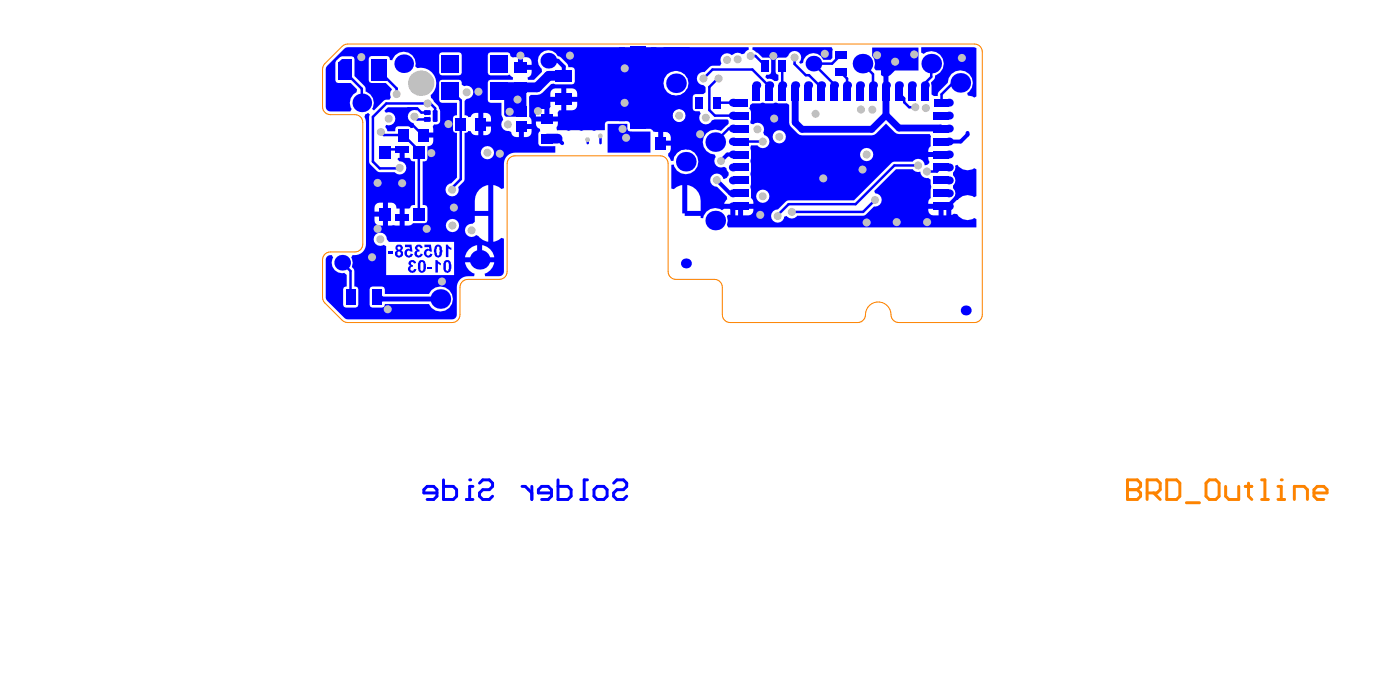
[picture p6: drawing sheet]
<svg xmlns="http://www.w3.org/2000/svg" width="237mm" height="117mm" viewBox="0 0 237 117" stroke-linecap="round" stroke-linejoin="round" font-family="sans-serif">
<path d="M55.1 10.8l2.9-2.9 .6-.4h.4h106.3a1.33 1.33 0 0 1 1.3 1.3v44.5a1.33 1.33 0 0 1-1.3 1.4h-12.9a1.48 1.48 0 0 1-1.3-1.8 2.19 2.19 0 0 0-2.6-1.7 2.19 2.19 0 0 0-1.8 2.4 1.33 1.33 0 0 1-1.3 1.1h-21.6a1.33 1.33 0 0 1-1.3-1.4v-4.6a1.33 1.33 0 0 0-1.3-1.3h-6.6a1.33 1.33 0 0 1-1.3-1.4v-18.3a1.33 1.33 0 0 0-1.3-1.3h-24.7a1.33 1.33 0 0 0-1.3 1.3v18.3a1.33 1.33 0 0 1-1.3 1.4h-5.4a1.33 1.33 0 0 0-1.3 1.3v4.6a1.33 1.33 0 0 1-1.3 1.4h-17.7l-.7-.2-3.2-3.1-.4-.6v-6.8a1.33 1.33 0 0 1 1.3-1.3h4.2a1.33 1.33 0 0 0 1.3-1.3v-20.6a1.33 1.33 0 0 0-1.3-1.4h-4.2a1.33 1.33 0 0 1-1.3-1.3v-6.4l.2-.6z" fill="none" stroke="#fd8300" stroke-width=".17"/>
<path d="M191.2 81.3v3.4h1.7l.5-.6v-.5l-.5-.6h-1.7" fill="none" stroke="#fd8300" stroke-width=".5"/>
<circle cx="191.2" cy="83" r=".25" fill="#fd8300"/>
<g fill="none" stroke="#fd8300" stroke-width=".5">
<path d="M191.2 81.3h1.7l.5 .6v.6l-.5 .5h-1.7M194.5 83.6h1.7l.6-.6v-1.1l-.6-.6h-1.7v3.4M195.6 83.6l1.2 1.1M197.9 81.3h1.6l.6 .6v2.2l-.6 .6h-1.6zM201.2 85.2h2.2M204.5 81.9l.6-.6h1.1l.5 .6v2.2l-.5 .6h-1.1l-.6-.6zM207.8 82.5v1.6l.6 .6h1.7v-2.2M211.2 82.5h1.1M211.7 81.9v2.2l.6 .6M214 81.3h.5v3.4M214 84.7h1.1M216.7 84.7h1.1"/>
<path d="M216.7 82.5h.6v2.2"/>
</g>
<circle cx="217.3" cy="81.3" r=".25" fill="#fd8300"/>
<path d="M219.5 84.7v-2.2h1.7l.5 .5v1.7M222.8 83.6h2.2v-.6l-.5-.5h-1.1l-.6 .5v1.1l.6 .6h1.1" fill="none" stroke="#fd8300" stroke-width=".5"/>
<g fill="#00f">
<path d="M85.5 14h3.7l.1 5.5-.3 .3h-3.2l-.3-.3z"/>
<path d="M105 8h6.3v14.1l-.2 .1-.8-.4h-3.4l-.2-1.1-.3-.2h-1.4z"/>
<path d="M103 21h3.4v.8l.1 .4 .3 .1h3.5v3.6h-7.3z"/>
<path d="M127.6 8h13.4l.2 .4v1.4l-.4 .3h-1.2a1.77 1.77 0 0 0-1.9-1.1 1.77 1.77 0 0 0-1.5 1.6l-.4 .2-.3-.2a1.13 1.13 0 0 0-.1-1.8 1.13 1.13 0 0 0-1.7 .7l-.4 .3h-1.3l-.3 .1-.2 .3v2l.2 .3 .3 .2v.9l-.2 .1h-.5a1.04 1.04 0 0 0-1.2-.3l-.3-.3 .1-.4 .7-.2 .2-.3v-2l-.2-.3-.3-.1h-1l-.7-.8-1-.6z"/>
<path d="M156.3 8h8.9l.4 .1v8.2l-.4 .2-.3-.2-.7-.1-.2-.4a2.11 2.11 0 0 0-.2-3.7 2.11 2.11 0 0 0-3.1 1.9l-1.5 1.5-.2 .8h-.6l-.4-.3-.1-2 .6-.7 .1-.5a2.1 2.1 0 0 0 1.2-3 2.1 2.1 0 0 0-3.2-.7l-.4-.2z"/>
<path d="M147.9 8.1h7.9v3.9h-4l-1.1 .9v1.6h-.9v-1.5l-.4-.3v-.8h-.9l-.2-.4 .1-.7-.2-.8-.3-.5z"/>
<path d="M162 28.1l.4-.2a1.99 1.99 0 0 0 2.8 .6l.4 .2v4.5l-.4 .2a1.99 1.99 0 0 0-2.8 .5h-.4l-.3-.3a1.09 1.09 0 0 0-.1-1.7v-.5a1.08 1.08 0 0 0 0-1.7v-.5a1.02 1.02 0 0 0 .4-1.1z"/>
<path d="M65.2 18.8l.6-.6h4.8l.2 .4-.2 .1a1.11 1.11 0 0 0-1.4 .8 1.11 1.11 0 0 0 .9 1.4 .6 .6 0 0 1 0 .8h-.5l-.1-.2-.3-.1h-1.7l-.3 .1-.2 .7h-1.3l-.1-.3-.3-.4 .2-.3a1.12 1.12 0 0 0 1.5-1.1 1.12 1.12 0 0 0-1.5-1z"/>
<path d="M112.5 8h14.5v.4l-.5 .3-.3 .4-.4 .1-.3-.2a1.43 1.43 0 0 0-1.4 .4 1.11 1.11 0 0 0-1.5-.1 1.11 1.11 0 0 0-.2 1.4l-.3 .4-1.5 .1-1.1 1h-.2a1.13 1.13 0 0 0-1.1 1.1 1.13 1.13 0 0 0 1.1 1.1l.3 .4v.9l-.3 .3h-1.4l-.3 .1-.1 .3v2l.1 .3 .3 .2h.7l.2 .4-.1 .2a1.13 1.13 0 0 0 .6 1.5 1.13 1.13 0 0 0 1.4-.6l.5-.2h2.2l.2 .2v.6l-.2 .2-1.1 1-.2-.1a2.12 2.12 0 0 0-2.9 1.5 2.12 2.12 0 0 0 2 2.6l.2 .4a1.11 1.11 0 0 0 0 1.4 1.11 1.11 0 0 0 1.3 .3l.5 .2v.3l.4 .4v.5a.84 .84 0 0 1-1 .6 1.12 1.12 0 0 0-1.2-.9 1.12 1.12 0 0 0-1 1.3 1.12 1.12 0 0 0 1.2 1l1.7 1.6v.5l-.5 .8h1.5v.4h.4v1.5h.5v-1.5h.4v-.4h2.2a.91 .91 0 0 0-.5-1l.1-1.5-.2-.4 .2-.4v-1.4l-.2-.4 .2-.4v-1.4l-.2-.4 .2-.4v-1.4l-.2-.4 .2-.5h1.1l.1 .2a1.12 1.12 0 0 0 1.7-.2 1.12 1.12 0 0 0-.7-1.7l-.2-.4 .1-.1a1.12 1.12 0 0 0-.4-1.4 1.12 1.12 0 0 0-1.4 .1l-.4-.2-.1-.2 .2-.4v-1.4l-.3-.5 .1-.6 .4-.3h1.3l.6-.1a3.4 3.4 0 0 0 2.2 0l.3 .1h1.4l.4 .3 .1 3.4a3.3 3.3 0 0 0 2.1 1.7h11.8l.8-.3 1.7-1.6 1.8 1.7h5.6l.2 .4v1.7l-.4 .4-.1 .6h2.2v.8h-2.2l.2 1-.4 .4h-.4l-.1-.4a1.11 1.11 0 0 0-1.9-.2h-3.4l-6.6 6.6h-11.1l-.4 .2-1.4 1.3a1.12 1.12 0 0 0-1.1 1.1 1.12 1.12 0 0 0 1 1.1 1.12 1.12 0 0 0 1.2-1l.4-.1a1.08 1.08 0 0 0 1.8 0h11.2l.4-.2 1.4-1.4a1.11 1.11 0 0 0 1.3-1 1.11 1.11 0 0 0-1.1-1.2l-.1-.4 3.6-3.7h2.9a1.05 1.05 0 0 0 1.3 .4 1.09 1.09 0 0 0 1.3 1.1l.4 .3 .1 1.2-.1 .4 .1 1.5a.91 .91 0 0 0-.5 1h2.2v.4h.4v1.5h.5v-1.5h.8v1.4l.5-.2 .5 .1a2 2 0 0 0 2.9 .7l.4 .1v1.5h-42.1l-.2-.5 .1-.7-.1-.8 .3-.2h.3v-1h-1.1l-.4 .2-.3-.2a2.08 2.08 0 0 0-2.9 1.6h-.4v-.4h-2.7v-.4h-.4v-4.8l-.9 .3-.5 .4-.5-.1v-4.1h.5a2.12 2.12 0 0 0 3.4 1.1 2.12 2.12 0 0 0-.4-3.5 2.12 2.12 0 0 0-3.1 1.8h-.4l-.5-.9v-.4l.4-.4 .1-.3v-2.1l-.1-.3-.4-.4v-6.3l.4-.2a2.11 2.11 0 0 0 3.1-1.9 2.11 2.11 0 0 0-3.1-1.9l-.4-.2v-2.7l-.9-.9zM114 19.6a1.15 1.15 0 0 0 2.3 0 1.15 1.15 0 0 0-2.3 0zM131 23.2a1.15 1.15 0 0 0 2.3 0 1.15 1.15 0 0 0-2.3 0zM145.8 26.2a1.15 1.15 0 0 0 2.3 0 1.15 1.15 0 0 0-2.3 0zM128.2 33.3a1.15 1.15 0 0 0 2.3 0 1.15 1.15 0 0 0-2.3 0zM116.5 31.4v4.4h2.3v-1.8a2.65 2.65 0 0 0-2.3-2.6zM157.4 35.4a.92 .92 0 0 0 .9 1.1h.9v-1.1zM126 35.4v1.1h.9a.9 .9 0 0 0 .9-1.1z"/>
<path d="M55.5 11.1l2.9-2.8 .6-.3h47v.6h4.4v-.6h6.6v5.1l-.5 .1a2.12 2.12 0 0 0-3.2-.7 2.12 2.12 0 0 0 0 3.3 2.12 2.12 0 0 0 3.2-.8l.5 .2v9.9l-.4 .3-.3-.1-.8 .1-.7 .5-.3 .5h-1l-.1-.4a1.13 1.13 0 0 0 .4-1.3h-1.8v-.4h-.4v-1.9l-.8-.1-.2-.3-.2-.1v-.8h-2.2v-.4h-.4v-2.1h-1a.86 .86 0 0 0-.8 .9v1h-3l-.3 .2-.1 .3v1.1h-1.5l-.3 .1-.4-.1h-1.4l-.4 .1-.4-.1h-1.4l-.4 .1-.3-.1h-1.6l-.1-.4 .2-1.1h-3.7v.4a.82 .82 0 0 0 .7 .8v.5h-.2l-.1 .4v1.6l.1 .4 .3 .1h2.5v1.1h-6.9a1.86 1.86 0 0 0-1.8 1.8v4.2l-.5 .1-.4-.3-1-.3v9.6l1-.3 .4-.4 .5 .2-.1 5.7-.1 .3-.5 .3h-2.5l-.1-.4 .4-.2a2.4 2.4 0 0 0 1.2-1.7h-2.5v-.5v.5h-2.4a2.38 2.38 0 0 0 1.6 1.9l-.1 .4h-1.1a1.88 1.88 0 0 0-1.8 1.9l-.1 4.8-.1 .3-.4 .3h-18.1l-.4-.2-2.9-2.9-.2-.4v-6.7l.2-.5 .4-.1 .4-.1 .2 .5a1.73 1.73 0 0 0 .1 1.9 1.73 1.73 0 0 0 1.8 .7l.4 .3v2l-.5 .1-.1 .3v2.7l.1 .3 .3 .1h1.7l.3-.1 .2-.3v-2.7l-.2-.3-.5-.1v-2.7l-.1-.2-.3-.4 .1-.8-.2-.8 .2-.5h.4a1.86 1.86 0 0 0 1.9-1.8v-20.6l-.3-1 .2-.4 .4-.3 .3 .3-.1 .4v7.8l1.5 1.5 2.9 .2a1.12 1.12 0 0 0 1.8-.4 1.12 1.12 0 0 0-1.1-1.6l-.3-.3 .1-.2h.3v-1.5h.8v1.5h.8l.3 .4 .7 .2v7.4l-.7 .1-.3 .5h-.8v2.8h1l.4-.4h2l.4-.1 .1-.3v-2.2l-.1-.3-.7-.1v-7.4l.7-.2 .1-.3v-2.1a.88 .88 0 0 0 1-.9v-.6h-1.8v-.8h1.8l-.1-1a.66 .66 0 0 1 .8-.5l.4-.3v-.2v-1.9l-.3-.7-1.2-1.3-.1-.4 .2-.2a2.41 2.41 0 0 0 .8-1.9 2.41 2.41 0 0 0-.8-1.8 2.5 2.5 0 0 0-1.8-.8h-.6l-.3-.2a2.36 2.36 0 0 0-1.3-2.4 2 2 0 0 0-2.7 1.3h-.4l-.1-.6-.3-.1h-2.7l-.3 .1-.2 .4v3.6l.2 .3 .3 .2h2.4l1.1 1a1.16 1.16 0 0 0-.2 1.4l-.2 .4h-.6l-.4 .2-1.7 1.6-.3-.2a1.96 1.96 0 0 0-1.1-3v-.7l-.2-.2-1.7-1.7v-2.9l-.1-.3-.3-.2h-1.7l-.3 .2-.7 .6-.1 .3v3l.1 .3 .3 .2h2.2l1 1v.5l-.6 .4a1.94 1.94 0 0 0-.3 2.5l-.2 .4h-3.3l-.4-.1-.4-.4-.1-6.6zM88.7 9.7v1.3h1.5a1.09 1.09 0 0 0-.4-1.1 1.09 1.09 0 0 0-1.1-.2zM108.6 9.4v1.7h.9a.86 .86 0 0 0 .9-.9v-.8zM106 9.4v.8a.86 .86 0 0 0 .8 .9h1v-1.7zM74.6 9l-.1 .3v3l.1 .3 .3 .2h2.9l.4-.2 .1-.3v-3l-.1-.3-.4-.1h-2.9zM82.9 9l-.2 .3v3l.2 .3 .3 .2h2.9l.3-.2 .6 .5v.4h-3.8l-.3 .2-.2 .3v3l.2 .3 .3 .1h1.8v2.1l.3 .8a1.11 1.11 0 0 0-.2 1.3 1.11 1.11 0 0 0 1.2 .6 1.04 1.04 0 0 1 .6 .8l.3 .2h.8v-1.8h.4v-.4h1.7a1.12 1.12 0 0 0-.4-1.2v-3.4l.3-.3 1.6-.1 1.9-1.7 .4-.1 .3 .1h2.8l.3-.1 .2-.4v-1.9l-.2-.4-.3-.1h-.6v-.1a2.75 2.75 0 0 0-1.5-1.7l-.3-.1a1.77 1.77 0 0 0-2.7-.6 1.77 1.77 0 0 0 0 2.7v.6l-1.3 1.3h-1.1v-.4a.94 .94 0 0 0 .7-1.3h-1.9v-.4h-.5v-1.7h-.6a.65 .65 0 0 1-.8-.7l-.3-.1h-2.9zM96 15v1.4h1.9a1.06 1.06 0 0 0-.9-1.4zM93.6 15.2l-.2 .3-.1 .9h1.9v-1.4h-1zM96 17.3v1.4h1a1.02 1.02 0 0 0 .9-1.4zM93.3 17.3l.1 .8-.2 .3v1.4h1.4a.89 .89 0 0 1 .2-1.1h.4v-1.4zM91.1 18.7l-.1 .3-.1 .8h1.4v-1.3h-.9zM108.6 18.6v1.6h1.8v-.7a.86 .86 0 0 0-.9-.9zM82 19.1v1.5h1.3a1.09 1.09 0 0 0-.2-1.1 1.09 1.09 0 0 0-1.1-.4zM114 19.6a1.15 1.15 0 0 0 2.3 0 1.15 1.15 0 0 0-2.3 0zM82 21.5v1.4a1.09 1.09 0 0 0 1.1-.3 1.09 1.09 0 0 0 .2-1.1zM74.6 13.7l-.1 .3v3l.1 .3 .3 .1h2.6v2.1l-.5 .2-.2 .3v2.1l.2 .3 .5 .1v7.6l-1 1a1.12 1.12 0 0 0-.9 1.3 1.12 1.12 0 0 0 1.4 .8 1.12 1.12 0 0 0 .7-1.5l.9-.9 .2-.4v-7.9l.5-.1 .1-.2h.4a.95 .95 0 0 0 1.3 .7v-3.8a1 1 0 0 0-1.3 .7l-.4 .1-.1-.2-.5-.2v-2.4a.81 .81 0 0 1 .8-.4 1.13 1.13 0 0 0 .6-1.5 1.13 1.13 0 0 0-1.5-.6l-.4-.2-.1-.7-.4-.2h-2.9zM88.8 21.9v1.3a1.05 1.05 0 0 0 1.1-.2 1.05 1.05 0 0 0 .2-1.1zM112.5 22.4v1.4h1.3a1.09 1.09 0 0 0-.2-1.1 1.09 1.09 0 0 0-1.1-.3zM81.5 25.9a1.15 1.15 0 0 0 2.3 0 1.15 1.15 0 0 0-2.3 0zM81.3 32.1l-.4 .6-.3 .6-.1 2.5h2.3v-4.4l-.9 .3zM63.8 34.6l-.2 .3-.1 1h1.4v-1.5h-.9zM80.5 36.6v1l-.4 .4a1.12 1.12 0 0 0-1.2 1.4 1.12 1.12 0 0 0 1.9 .4l.4 .2a2.4 2.4 0 0 0 1.6 1v-4.4zM65.8 34.4v3.8h2v-2.8h-.6a1.02 1.02 0 0 0-1.4-1zM63.5 36.7a1.17 1.17 0 0 0 .5 1.5h.9v-1.5zM75.6 38.2a1.15 1.15 0 0 0 2.3 0 1.15 1.15 0 0 0-2.3 0zM81.8 41.6v2h2a2.43 2.43 0 0 0-2-2zM79.5 42.2l-.4 .6-.2 .8h2v-2l-.8 .2zM63.7 39.8a1.11 1.11 0 0 0-.1 1.4 1.11 1.11 0 0 0 1.5 .3l.4 .2v4.9h11.5v-5.6h-11l-.4-.4a1.12 1.12 0 0 0-.7-1.1 1.12 1.12 0 0 0-1.2 .3zM62.8 48.7l-.1 .3v2.7l.1 .3 .3 .1h1.7l.3-.1 .2-.5h7.4a2.12 2.12 0 0 0 3.3 .9 2.12 2.12 0 0 0 0-3.4 2.12 2.12 0 0 0-3.3 .8h-7.4v-.8l-.2-.3-.3-.1h-1.7z"/>
</g>
<g fill="none" stroke="#00f" stroke-width=".42">
<path d="M58.3 11.8v.2l3.1 3v2.4M64.3 11.8v.3l3 2.9v.9M72.3 18.9l.2 .2h-1l-.7-.7h-1.6l-.7 .7v.6l.5 .4v.2l2.7 2.6M76.4 15.7h.4l1.3 1.3v13.4l-1.4 1.4v.4M79.1 15.6v.2M119.3 13.3l1.5-1.5h6.8l2.9 2.8v1.2M121.6 17.4h.1M121.6 17.4h3.9M121.9 13.3h-.2l-1.4 1.4v4l.9 .9h4.4M127.3 9.5h.8l1.7 1.6-.1 .1M132.7 11.2h.1M132.7 11.2v4.6"/>
<path d="M134.7 9.8v1.1l1.9 1.9h.6l2.1 2v1M137.9 10.8l3.9 3.9-.7 .7M141.1 15.4l.3 .4h-.3zM141.4 14.5v.3M142.6 12.3l1 1v2.5M142.6 9.3l-1.5 1.5h-2.4M145.8 15.8v.7M146.3 10.8l1.7 1.8v3.2M152.4 15.8l.9 .9v.6l.9 .9h1M157.9 10.8v2.2l-1.1 1.1v1.7M162.9 14h-1.3l-1.9 2v1.4M64.6 22.4l.5 .5h3.3l2.6 2.6v10.8l.3 .2"/>
<path d="M68.2 25.3h-2.3l-.5 .5M70.3 20v-.2l.5 .4h1.7M73.8 20.5v-2.1l-.8-.9h-7.5l-2.3 2.3v7.6l1.2 1.1h3.4M99.6 23.7l.1 .6M101.8 23v.1M101.8 23.1v1.2M125.6 21.8h-2l-2.3 2.3M125.6 24h3.8M148.4 33.9l-2 2h-12.1M155.7 28h-4l-6.6 6.6h-11.4l-1.8 1.9v.1M159.6 28.4l-.7 .7h-1.7M159.6 26.2h1"/>
<path d="M58 44.5l1.4 1.4v3.7"/>
</g>
<path d="M154.6 14.5v1.3M64.1 50l.7 .7h9.9" fill="none" stroke="#00f" stroke-width=".83"/>
<path d="M95.6 12.8h-2.5l-2 2h-5.6l-.9 .9M92.7 23.5h1.9" fill="none" stroke="#00f" stroke-width="1.7"/>
<path d="M88.3 14.8v1.6M88.4 16.2l-.6 .7M93 10.3h1.6l1 1v1.5M139.3 14.5v.3M94.6 23.5l.7 .8M121.6 30.5l2.2 2.3h1.8M125.6 26.2h-2.2l-1.1 1.1M164.1 31v.8l-3.2 3v.2M164.1 22.5v.3l-1.2 1.2h-3.3" fill="none" stroke="#00f" stroke-width=".66"/>
<path d="M134.9 14.5v6.3l1.1 1.1h11.8l2.5-2.4M150.2 15.8v3.7M150.3 19.5l2.2 2.2 7.1 .1" fill="none" stroke="#00f" stroke-width="1.2"/>
<path d="M159.6 21.8h.1" fill="none" stroke="#00f" stroke-width="1"/>
<g fill="#00f">
<path d="M75.6 41.5h.4l.1 .3 .4 .2v.4l-.5-.3v1.5h-.4z"/>
<path d="M72 41.5h1.1l.1 1.2h-.3a.39 .39 0 0 0-.6 .1 .39 .39 0 0 0 .4 .5l.2-.1v-.2l.4 .1a.74 .74 0 0 1-.9 .6 .74 .74 0 0 1-.5-1 .77 .77 0 0 1 .9-.5l-.1-.3h-.7z"/>
<path d="M70.5 41.7a.66 .66 0 0 1 .7-.2 .66 .66 0 0 1 .4 .6l-.3-.1a.26 .26 0 0 0-.4-.2 .26 .26 0 0 0 0 .4l.2 .1v.4a.34 .34 0 0 0-.4 .1 .34 .34 0 0 0 .2 .5 .34 .34 0 0 0 .4-.3l.4 .1a.74 .74 0 0 1-.9 .6 .74 .74 0 0 1-.5-1l.2-.2h.2l-.2-.1a.48 .48 0 0 1 0-.7z"/>
<path d="M68.7 41.5h1.1l.1 1.2h-.3a.34 .34 0 0 0-.5-.2 .34 .34 0 0 0-.1 .5v.2a.31 .31 0 0 0 .4 .1 .31 .31 0 0 0 .2-.3l.4 .1a.73 .73 0 0 1-.9 .5 .73 .73 0 0 1-.4-1l.1-.3a.48 .48 0 0 1 .7-.1l-.1-.3h-.7z"/>
<path d="M65.9 42.7h.7v.4h-.7z"/>
<path d="M73.8 44.1h.4l.2 .3 .4 .2v.4l-.5-.3v1.5h-.5z"/>
<path d="M72.4 45.3h.8v.3h-.8z"/>
<path d="M69.4 44.3a.67 .67 0 0 1 .6-.2 .67 .67 0 0 1 .5 .5l-.3 .1a.25 .25 0 0 0-.3-.3 .25 .25 0 0 0-.2 .4 .25 .25 0 0 0 .3 .1v.4a.34 .34 0 0 0-.4 .1 .34 .34 0 0 0 .2 .5 .34 .34 0 0 0 .4-.3h.4a.7 .7 0 0 1-.8 .6 .7 .7 0 0 1-.5-.9l.3-.2-.1-.1a.42 .42 0 0 1-.1-.7z"/>
<path d="M73.8 41.7v.1a1.51 1.51 0 0 0 .1 1.7 .62 .62 0 0 0 .7 .1 .62 .62 0 0 0 .3-.7l.1-.5a1.09 1.09 0 0 0-.5-.9h-.4zM74.1 41.9a.33 .33 0 0 1 .4 .1 .33 .33 0 0 1 0 .4v.3a.31 .31 0 0 1 0 .4 .31 .31 0 0 1-.3 .1l-.2-.4z"/>
<path d="M67.2 41.6l-.1 .6 .2 .3a.63 .63 0 0 0-.3 .8 .63 .63 0 0 0 .7 .4 .73 .73 0 0 0 .6-1.1l-.3-.1a.52 .52 0 0 0 .3-.6 .52 .52 0 0 0-.5-.4h-.4zM67.4 42a.27 .27 0 0 1 .5 0 .27 .27 0 0 1-.5 0zM67.4 42.7a.33 .33 0 0 1 .5 0 .33 .33 0 0 1 0 .5 .33 .33 0 0 1-.5 0z"/>
<path d="M75.3 44.3l-.1 .5a1.29 1.29 0 0 0 .4 1.4 .73 .73 0 0 0 .9-.8 1.12 1.12 0 0 0-.5-1.3h-.4zM75.7 44.4a.46 .46 0 0 1 .4 .6v.6a.3 .3 0 0 1-.4 .2 .3 .3 0 0 1-.1-.4z"/>
<path d="M71 44.3a2.19 2.19 0 0 0 0 1.7 .7 .7 0 0 0 .8 .2 .7 .7 0 0 0 .4-.8 1.32 1.32 0 0 0-.3-1.2l-.6-.1zM71.4 44.4h.3l.1 .4a1.09 1.09 0 0 1-.2 1.1l-.3-.1z"/>
</g>
<path d="M79.1 84.7h1.1M80.2 82.5h-.5v2.2M81.3 81.9l.6-.6h1.1l.5 .6v.6l-.5 .5h-1.1l-.6 .6v.5l.6 .6h1.1l.5-.6M88.5 82.5h.6l1.1 1.1M90.2 82.5v2.2M93.5 83.6h-2.2v-.6l.6-.5h1.1l.5 .5v1.1l-.5 .6h-1.1M94.6 81.3v3.4h1.7l.6-.6v-1.1l-.6-.5h-1.7M98.5 84.7h1.1M99.6 81.3h-.5v3.4M100.7 83l.6-.5h1.1l.6 .5v1.1l-.6 .6h-1.1l-.6-.6zM104.1 81.9l.5-.6h1.1l.6 .6v.6l-.6 .5h-1.1l-.5 .6v.5l.5 .6h1.1l.6-.6" fill="none" stroke="#00f" stroke-width=".5"/>
<circle cx="79.7" cy="81.3" r=".25" fill="#00f"/>
<path d="M74.1 83.6h-2.2v-.6l.5-.5h1.1l.6 .5v1.1l-.6 .6h-1.1M75.2 81.3v3.4h1.7l.5-.6v-1.1l-.5-.5h-1.7" fill="none" stroke="#00f" stroke-width=".5"/>
<g fill="#c0c0c0">
<circle cx="139.9" cy="9.1" r=".68"/>
<circle cx="148.7" cy="9.4" r=".68"/>
<circle cx="129.4" cy="24" r=".68"/>
<circle cx="81.1" cy="15.5" r=".68"/>
<circle cx="87.8" cy="16.9" r=".68"/>
<circle cx="157.9" cy="10.8" r=".68"/>
<circle cx="157.2" cy="29.1" r=".68"/>
<circle cx="155.7" cy="28" r=".68"/>
<circle cx="119.7" cy="20" r=".68"/>
<circle cx="122.3" cy="27.3" r=".68"/>
<circle cx="121.6" cy="30.5" r=".68"/>
<circle cx="115.2" cy="19.6" r=".68"/>
<circle cx="118.6" cy="17.4" r=".42"/>
<circle cx="145.8" cy="16.5" r=".42"/>
<circle cx="128.3" cy="15.8" r=".42"/>
<circle cx="159.6" cy="19.6" r=".42"/>
<circle cx="125.6" cy="28.4" r=".42"/>
<circle cx="146.3" cy="28.7" r=".68"/>
<circle cx="147" cy="26.2" r=".68"/>
<circle cx="137.1" cy="15.8" r=".42"/>
<circle cx="146" cy="18.6" r=".68"/>
<circle cx="147.9" cy="18.6" r=".68"/>
<circle cx="105.6" cy="21.9" r=".68"/>
<circle cx="105.9" cy="17.4" r=".68"/>
<circle cx="84.8" cy="26.1" r=".68"/>
<circle cx="67.3" cy="15.9" r=".68"/>
<circle cx="82.7" cy="25.9" r=".68"/>
<circle cx="106.2" cy="23.4" r=".68"/>
<circle cx="101.8" cy="23" r=".42"/>
<circle cx="99.6" cy="23.7" r=".42"/>
<circle cx="86.4" cy="18.9" r=".68"/>
<circle cx="134.3" cy="35.9" r=".68"/>
<circle cx="159.6" cy="32.8" r=".42"/>
<circle cx="159.6" cy="30.6" r=".42"/>
<circle cx="126.3" cy="30.5" r=".42"/>
<circle cx="79.1" cy="15.6" r=".68"/>
<circle cx="114.6" cy="14.1" r=".68"/>
<circle cx="65.9" cy="20.1" r=".68"/>
<circle cx="64.6" cy="22.4" r=".68"/>
<circle cx="61.4" cy="17.4" r=".68"/>
<circle cx="138.3" cy="19.3" r=".68"/>
<circle cx="128.9" cy="36.4" r=".68"/>
<circle cx="131.3" cy="20.1" r=".68"/>
<circle cx="131.2" cy="9.5" r=".68"/>
<circle cx="67.8" cy="28.5" r=".68"/>
<circle cx="105.9" cy="11.6" r=".68"/>
<circle cx="81.3" cy="44" r=".68"/>
<circle cx="74.7" cy="50.7" r=".68"/>
<circle cx="74.9" cy="47.7" r=".68"/>
<circle cx="121.3" cy="37.4" r=".68"/>
<circle cx="76" cy="21" r=".68"/>
<circle cx="76.7" cy="38.2" r=".68"/>
<circle cx="77" cy="35.2" r=".68"/>
<circle cx="64" cy="31" r=".68"/>
<circle cx="68.2" cy="31.1" r=".68"/>
<circle cx="64" cy="38.8" r=".68"/>
<circle cx="73.1" cy="26" r=".68"/>
<circle cx="86.1" cy="21.1" r=".68"/>
<circle cx="91.2" cy="18.8" r=".68"/>
<circle cx="96.7" cy="9.4" r=".68"/>
<circle cx="88.3" cy="9.4" r=".68"/>
<circle cx="63.1" cy="43.6" r=".68"/>
<circle cx="64.5" cy="40.6" r=".68"/>
<circle cx="72.4" cy="38.8" r=".68"/>
<circle cx="65.7" cy="52.4" r=".68"/>
<circle cx="162.9" cy="14" r=".68"/>
<circle cx="148.4" cy="33.9" r=".68"/>
<circle cx="152.1" cy="37.7" r=".68"/>
<circle cx="157.2" cy="37.7" r=".68"/>
<circle cx="147" cy="37.7" r=".68"/>
<circle cx="163.1" cy="9.8" r=".68"/>
<circle cx="155" cy="9.2" r=".68"/>
<circle cx="151.8" cy="10.5" r=".68"/>
<circle cx="154.6" cy="15.8" r=".42"/>
<circle cx="121.9" cy="13.3" r=".68"/>
<circle cx="123.3" cy="10.2" r=".68"/>
<circle cx="157" cy="18.3" r=".68"/>
<circle cx="155.2" cy="18.2" r=".68"/>
<circle cx="119.3" cy="13.3" r=".68"/>
<circle cx="128.5" cy="21.9" r=".68"/>
<circle cx="132.2" cy="23.2" r=".68"/>
<circle cx="131.9" cy="36.6" r=".68"/>
<circle cx="129.4" cy="33.3" r=".68"/>
<circle cx="61.3" cy="9.7" r=".68"/>
<circle cx="139.6" cy="30.2" r=".68"/>
<circle cx="118.7" cy="22.8" r=".68"/>
<circle cx="58" cy="44.5" r=".68"/>
<circle cx="76.7" cy="32.2" r=".68"/>
<circle cx="80" cy="39.1" r=".68"/>
<circle cx="116.3" cy="27.4" r=".68"/>
<circle cx="127.3" cy="9.5" r=".68"/>
<circle cx="134.7" cy="9.8" r=".68"/>
<circle cx="125.1" cy="10.1" r=".68"/>
<circle cx="68.5" cy="10.8" r=".68"/>
<circle cx="72.5" cy="17.5" r=".68"/>
<circle cx="70.3" cy="19.8" r=".68"/>
<circle cx="71.3" cy="14.1" r="2.16"/>
</g>
<g fill="#00f">
<path d="M58.6 49h1.7v2.7h-1.7z" fill-rule="evenodd"/>
<path d="M58 10h1.7v.7h-1.7z" fill-rule="evenodd"/>
<path d="M57.3 10.6l.7-.6 .4 .5-.6 .6z" fill-rule="evenodd"/>
<path d="M67.1 36.2h2.2v1.2h-2.2z" fill-rule="evenodd"/>
<path d="M64.4 35.2h2v2.2h-2z" fill-rule="evenodd"/>
<path d="M67.5 21.9h1.7v2h-1.7z" fill-rule="evenodd"/>
<path d="M70 35.2h2v2.2h-2z" fill-rule="evenodd"/>
<path d="M73.6 18.7h.4l.2 .2v1.6l-.2 .2h-.4l-.2-.2v-1.6z" fill-rule="evenodd"/>
<path d="M71.9 18.9l.2-.2h.7l.2 .2v.4l-.2 .2h-.7l-.2-.2z" fill-rule="evenodd"/>
<path d="M71.9 20l.2-.2h.7l.2 .2v.5l-.2 .2h-.7l-.2-.2z" fill-rule="evenodd"/>
<path d="M70.9 21.9h1.7v2h-1.7z" fill-rule="evenodd"/>
<path d="M80.7 20h1.7v2.1h-1.7z" fill-rule="evenodd"/>
<path d="M77.3 20h1.7v2.1h-1.7z" fill-rule="evenodd"/>
<path d="M87.6 20.5h1.7v1.9h-1.7z" fill-rule="evenodd"/>
<path d="M87.2 13.9h2.1v1.8h-2.1z" fill-rule="evenodd"/>
<path d="M91.7 22.7h2v1.6h-2z" fill-rule="evenodd"/>
<path d="M91.7 19.3h2v1.7h-2z" fill-rule="evenodd"/>
<path d="M106.8 19.5h2.7v2.3h-2.7z" fill-rule="evenodd"/>
<path d="M106.8 7.9h2.7v2.3h-2.7z" fill-rule="evenodd"/>
<path d="M124.3 34.3h2.6v1.3h-2.6z" fill-rule="evenodd"/>
<path d="M124.3 32.1h2.6v1.4h-2.6z" fill-rule="evenodd"/>
<path d="M124.3 29.9h2.6v1.4h-2.6z" fill-rule="evenodd"/>
<path d="M124.3 27.7h2.6v1.4h-2.6z" fill-rule="evenodd"/>
<path d="M124.3 25.5h2.6v1.4h-2.6z" fill-rule="evenodd"/>
<path d="M124.3 23.3h2.6v1.4h-2.6z" fill-rule="evenodd"/>
<path d="M124.3 21.1h2.6v1.4h-2.6z" fill-rule="evenodd"/>
<path d="M124.3 18.9h2.6v1.4h-2.6z" fill-rule="evenodd"/>
<path d="M127.6 14.5h1.3v2.6h-1.3z" fill-rule="evenodd"/>
<path d="M124.3 16.7h2.4v1.4h-2.4z" fill-rule="evenodd"/>
<path d="M132 14.5h1.3v2.6h-1.3z" fill-rule="evenodd"/>
<path d="M134.2 14.5h1.3v2.6h-1.3z" fill-rule="evenodd"/>
<path d="M138.6 14.5h1.3v2.6h-1.3z" fill-rule="evenodd"/>
<path d="M140.8 14.5h1.3v2.6h-1.3z" fill-rule="evenodd"/>
<path d="M141.6 8.6h2v1.4h-2z" fill-rule="evenodd"/>
<path d="M145.2 14.5h1.3v2.6h-1.3z" fill-rule="evenodd"/>
<path d="M147.4 14.5h1.3v2.6h-1.3z" fill-rule="evenodd"/>
<path d="M151.8 14.5h1.3v2.6h-1.3z" fill-rule="evenodd"/>
<path d="M154 14.5h1.3v2.6h-1.3z" fill-rule="evenodd"/>
<path d="M156.2 14.5h1.3v2.6h-1.3z" fill-rule="evenodd"/>
<path d="M158.3 32.1h2.6v1.4h-2.6z" fill-rule="evenodd"/>
<path d="M158.3 34.3h2.6v1.3h-2.6z" fill-rule="evenodd"/>
<path d="M158.3 25.5h2.6v1.4h-2.6z" fill-rule="evenodd"/>
<path d="M158.3 27.7h2.6v1.4h-2.6z" fill-rule="evenodd"/>
<path d="M158.3 29.9h2.6v1.4h-2.6z" fill-rule="evenodd"/>
<path d="M158.3 18.9h2.6v1.4h-2.6z" fill-rule="evenodd"/>
<path d="M158.3 21.1h2.6v1.4h-2.6z" fill-rule="evenodd"/>
<path d="M158.3 23.3h2.6v1.4h-2.6z" fill-rule="evenodd"/>
<path d="M158.5 16.7h2.4v1.4h-2.4z" fill-rule="evenodd"/>
<path d="M57.3 10.6h2.4v3h-2.4z" fill-rule="evenodd"/>
<path d="M67 24.7h2.4v1.2h-2.4z" fill-rule="evenodd"/>
<path d="M64.4 24.7h2v2.2h-2z" fill-rule="evenodd"/>
<path d="M70 24.7h2v2.2h-2z" fill-rule="evenodd"/>
<path d="M87.6 17.9h1.7v1.9h-1.7z" fill-rule="evenodd"/>
<path d="M87.2 10.6h2.1v1.7h-2.1z" fill-rule="evenodd"/>
<path d="M107.8 23.2h1.7v2.1h-1.7z" fill-rule="evenodd"/>
<path d="M111.2 23.2h1.7v2.1h-1.7z" fill-rule="evenodd"/>
<path d="M120.9 16.4h1.4v2h-1.4z" fill-rule="evenodd"/>
<path d="M117.9 16.4h1.4v2h-1.4z" fill-rule="evenodd"/>
<path d="M129 10.2h1.3v2h-1.3z" fill-rule="evenodd"/>
<path d="M132 10.2h1.3v2h-1.3z" fill-rule="evenodd"/>
<path d="M141.6 11.6h2v1.3h-2z" fill-rule="evenodd"/>
<path d="M63.1 49h1.7v2.7h-1.7z" fill-rule="evenodd"/>
<path d="M83.2 14h2.9v3h-2.9z" fill-rule="evenodd"/>
<path d="M74.9 14h2.9v3h-2.9z" fill-rule="evenodd"/>
<path d="M94.2 15.8h2.8v2h-2.8z" fill-rule="evenodd"/>
<path d="M129.8 14.5h1.3v2.6h-1.3z" fill-rule="evenodd"/>
<path d="M136.4 14.5h1.3v2.6h-1.3z" fill-rule="evenodd"/>
<path d="M143 14.5h1.3v2.6h-1.3z" fill-rule="evenodd"/>
<path d="M149.6 14.5h1.3v2.6h-1.3z" fill-rule="evenodd"/>
<path d="M63 10h2.7v3.6h-2.7z" fill-rule="evenodd"/>
<path d="M74.9 9.3h2.9v3h-2.9z" fill-rule="evenodd"/>
<path d="M83.2 9.3h2.9v3h-2.9z" fill-rule="evenodd"/>
<path d="M94.2 11.9h2.8v1.9h-2.8z" fill-rule="evenodd"/>
</g>
<g fill="#00f">
<path d="M74 18.7v.2zM74 18.7l.2 .2h-.2z"/>
<path d="M73.4 18.9h.2zM73.4 18.7h.2v.2h-.2z"/>
<path d="M73.6 20.5v.2zM73.4 20.5h.2v.2z"/>
<path d="M74 20.5h.2zM74 20.5h.2l-.2 .2z"/>
<path d="M72.8 19.3h.2zM72.8 19.3h.2l-.2 .2z"/>
<path d="M72.8 18.7v.2zM72.8 18.7l.2 .2h-.2z"/>
<path d="M71.9 18.9h.2zM71.9 18.7h.2v.2h-.2z"/>
<path d="M72.1 19.3v.2zM71.9 19.3h.2v.2z"/>
<path d="M72.8 20.5h.2zM72.8 20.5h.2l-.2 .2z"/>
<path d="M72.8 19.8v.2zM72.8 19.8l.2 .2h-.2z"/>
<path d="M71.9 20h.2zM71.9 19.9l.2-.1v.2h-.2z"/>
<path d="M72.1 20.5v.2zM71.9 20.5h.2v.2z"/>
<circle cx="93" cy="10.3" r="1.33"/>
<circle cx="114.6" cy="14.1" r="1.66"/>
<circle cx="128.3" cy="14.5" r=".67"/>
<circle cx="132.7" cy="14.5" r=".67"/>
<circle cx="134.9" cy="14.5" r=".67"/>
<circle cx="139.3" cy="14.5" r=".67"/>
<circle cx="141.4" cy="14.5" r=".67"/>
<circle cx="145.8" cy="14.5" r=".67"/>
<circle cx="148" cy="14.5" r=".67"/>
<circle cx="152.4" cy="14.5" r=".67"/>
<circle cx="154.6" cy="14.5" r=".67"/>
<circle cx="156.8" cy="14.5" r=".67"/>
<circle cx="160.9" cy="32.8" r=".67"/>
<circle cx="160.9" cy="35" r=".67"/>
<circle cx="160.9" cy="26.2" r=".67"/>
<circle cx="160.9" cy="28.4" r=".67"/>
<circle cx="160.9" cy="30.6" r=".67"/>
<circle cx="160.9" cy="19.6" r=".67"/>
<circle cx="160.9" cy="21.8" r=".67"/>
<circle cx="160.9" cy="24" r=".67"/>
<circle cx="160.9" cy="17.4" r=".67"/>
<circle cx="162.9" cy="14" r="1.66"/>
<circle cx="58" cy="44.5" r="1.33"/>
<circle cx="61.4" cy="17.4" r="1.58"/>
<circle cx="74.7" cy="50.7" r="1.66"/>
<circle cx="81.3" cy="44" r="1.66"/>
<circle cx="121.3" cy="37.4" r="1.66"/>
<circle cx="121.3" cy="24.1" r="1.66"/>
<circle cx="146.3" cy="10.8" r="1.66"/>
<circle cx="116.3" cy="27.4" r="1.66"/>
<circle cx="124.3" cy="35" r=".67"/>
<circle cx="124.3" cy="32.8" r=".67"/>
<circle cx="124.3" cy="30.6" r=".67"/>
<circle cx="124.3" cy="28.4" r=".67"/>
<circle cx="124.3" cy="26.2" r=".67"/>
<circle cx="124.3" cy="24" r=".67"/>
<circle cx="124.3" cy="21.8" r=".67"/>
<circle cx="124.3" cy="19.6" r=".67"/>
<circle cx="130.5" cy="14.5" r=".67"/>
<circle cx="137.1" cy="14.5" r=".67"/>
<circle cx="143.6" cy="14.5" r=".67"/>
<circle cx="124.3" cy="17.4" r=".67"/>
<circle cx="150.2" cy="14.5" r=".67"/>
<circle cx="68.5" cy="10.8" r="1.58"/>
<circle cx="116.3" cy="44.7" r=".84"/>
<circle cx="137.9" cy="10.8" r="1.33"/>
<circle cx="163.8" cy="52.6" r=".84"/>
<circle cx="157.9" cy="10.8" r="1.66"/>
</g>
</svg>
